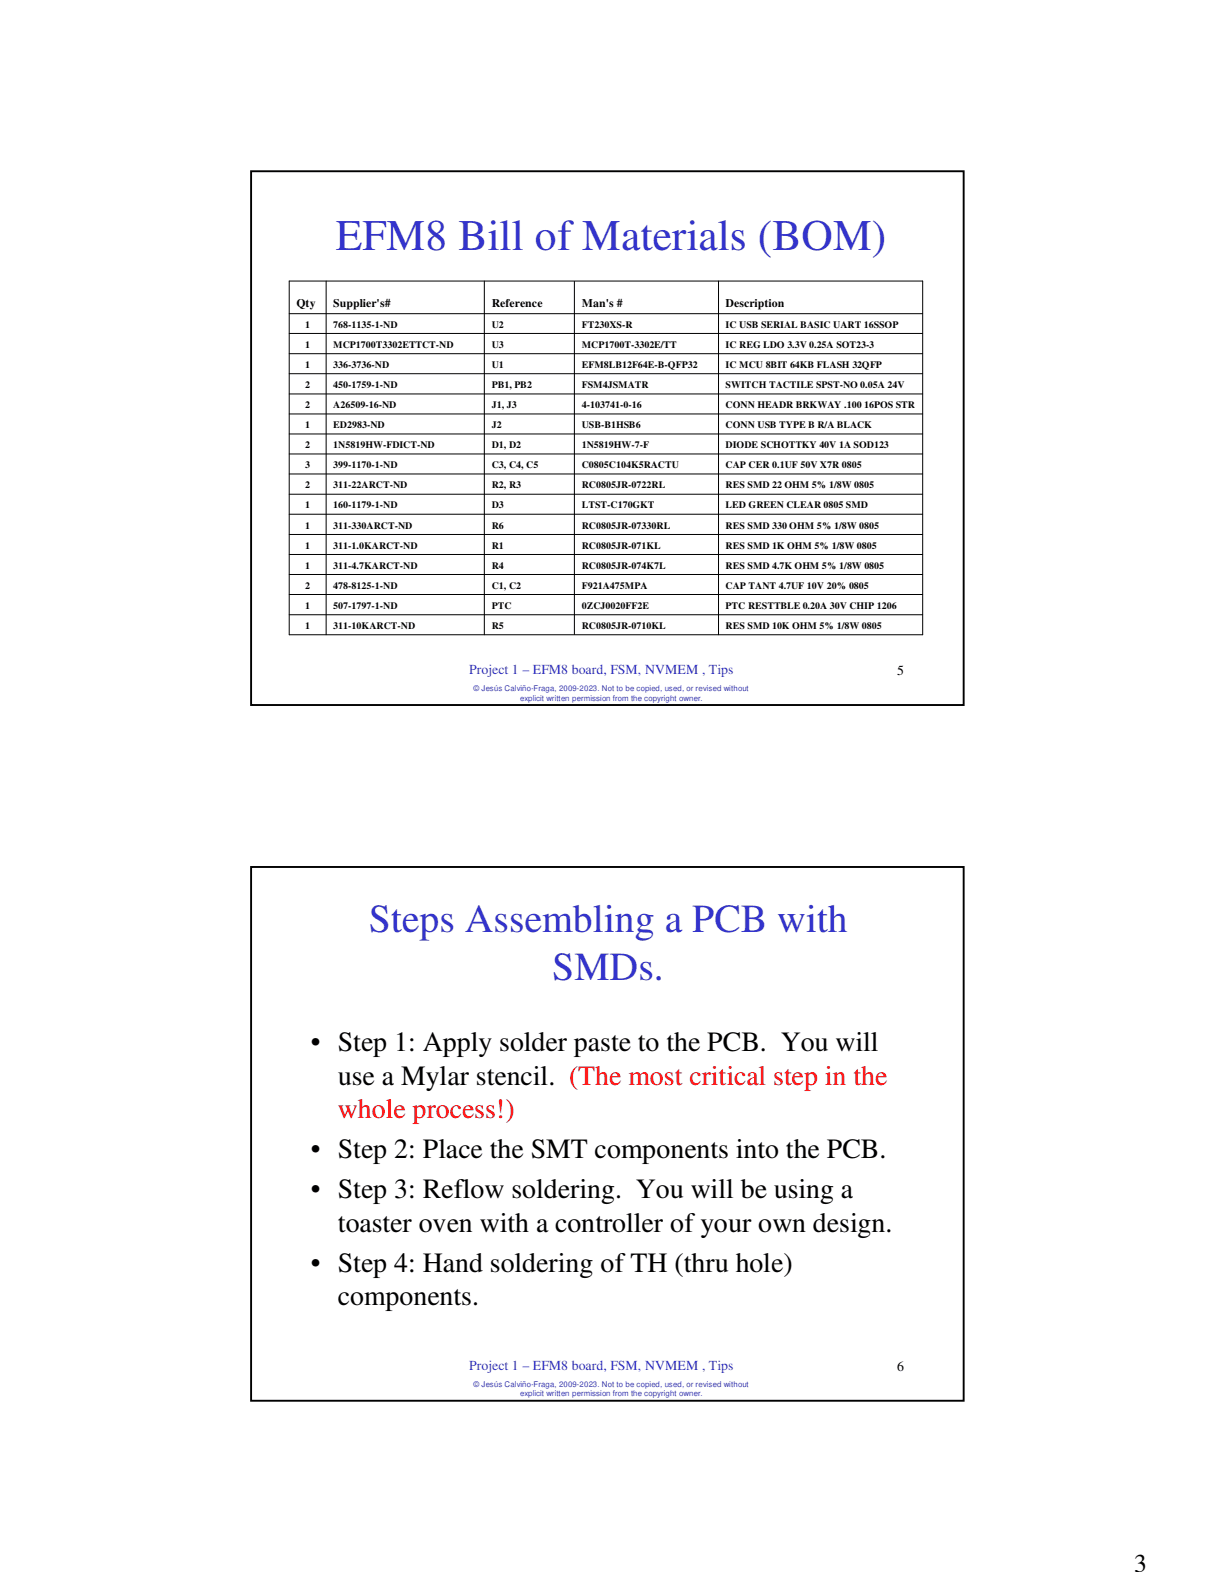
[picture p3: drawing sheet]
<svg xmlns="http://www.w3.org/2000/svg" width="216mm" height="279mm" viewBox="0 0 216 279" stroke-linecap="round" stroke-linejoin="round" font-family="sans-serif">
<defs><g id="words">
<text font-size="7.7" fill="#33c" x="59.6" y="44.4">EFM8 Bill of Materials (BOM)</text>
<g font-size="7.1" fill="#33c">
<text x="65.5" y="165.7">Steps Assembling a PCB with</text>
<text x="98.1" y="174.2">SMDs.</text>
</g>
<g font-size="5">
<text x="55.2" y="186.9">• Step 1: Apply solder paste to the PCB. You will</text>
<text x="60" y="192.8">use a Mylar stencil. (The most critical step in the</text>
<text x="55.2" y="205.9">• Step 2: Place the SMT components into the PCB.</text>
<text x="55.2" y="213">• Step 3: Reflow soldering. You will be using a</text>
<text x="60" y="218.9">toaster oven with a controller of your own design.</text>
<text x="55.2" y="226">• Step 4: Hand soldering of TH (thru hole)</text>
<text x="60" y="231.9">components.</text>
</g>
<text font-size="5" fill="#f00" x="60" y="198.7">whole process!)</text>
<text font-size="4.6" x="201.5" y="279.4">3</text>
<g font-size="2.5" fill="#33c">
<text x="83.4" y="119.8">Project 1 – EFM8 board, FSM, NVMEM , Tips</text>
<text x="83.4" y="243.5">Project 1 – EFM8 board, FSM, NVMEM , Tips</text>
</g>
<g font-size="2.5">
<text x="159.4" y="120.1">5</text>
<text x="159.4" y="243.7">6</text>
</g>
<g font-size="2.1">
<text x="52.7" y="54.6">Qty</text>
<text x="59.2" y="54.6">Supplier's#</text>
<text x="87.4" y="54.6">Reference</text>
<text x="103.4" y="54.6">Man's #</text>
<text x="128.9" y="54.6">Description</text>
</g>
<g font-size="1.8">
<text x="54.2" y="58.2">1</text>
<text x="59.2" y="58.2">768-1135-1-ND</text>
<text x="87.4" y="58.2">U2</text>
<text x="103.4" y="58.2">FT230XS-R</text>
<text x="128.9" y="58.2">IC USB SERIAL BASIC UART 16SSOP</text>
<text x="54.2" y="61.8">1</text>
<text x="54.2" y="65.4">1</text>
<text x="59.2" y="61.8">MCP1700T3302ETTCT-ND</text>
<text x="59.2" y="65.4">336-3736-ND</text>
<text x="87.4" y="65.4">U1</text>
<text x="87.4" y="61.8">U3</text>
<text x="103.4" y="61.8">MCP1700T-3302E/TT</text>
<text x="103.4" y="65.4">EFM8LB12F64E-B-QFP32</text>
<text x="128.9" y="61.8">IC REG LDO 3.3V 0.25A SOT23-3</text>
<text x="128.9" y="65.4">IC MCU 8BIT 64KB FLASH 32QFP</text>
<text x="54.2" y="68.9">2</text>
<text x="59.2" y="68.9">450-1759-1-ND</text>
<text x="87.4" y="68.9">PB1, PB2</text>
<text x="103.4" y="68.9">FSM4JSMATR</text>
<text x="128.9" y="68.9">SWITCH TACTILE SPST-NO 0.05A 24V</text>
<text x="54.2" y="72.5">2</text>
<text x="54.2" y="76.1">1</text>
<text x="59.2" y="72.5">A26509-16-ND</text>
<text x="59.2" y="76.1">ED2983-ND</text>
<text x="87.4" y="76.1">J2</text>
<text x="87.4" y="72.5">J1, J3</text>
<text x="103.4" y="72.5">4-103741-0-16</text>
<text x="103.4" y="76.1">USB-B1HSB6</text>
<text x="128.9" y="72.5">CONN HEADR BRKWAY .100 16POS STR</text>
<text x="128.9" y="76.1">CONN USB TYPE B R/A BLACK</text>
<text x="54.2" y="79.6">2</text>
<text x="54.2" y="83.2">3</text>
<text x="59.2" y="79.6">1N5819HW-FDICT-ND</text>
<text x="59.2" y="83.2">399-1170-1-ND</text>
<text x="87.4" y="83.2">C3, C4, C5</text>
<text x="87.4" y="79.6">D1, D2</text>
<text x="103.4" y="79.6">1N5819HW-7-F</text>
<text x="103.4" y="83.2">C0805C104K5RACTU</text>
<text x="128.9" y="79.6">DIODE SCHOTTKY 40V 1A SOD123</text>
<text x="128.9" y="83.2">CAP CER 0.1UF 50V X7R 0805</text>
<text x="54.2" y="86.8">2</text>
<text x="59.2" y="86.8">311-22ARCT-ND</text>
<text x="87.4" y="86.8">R2, R3</text>
<text x="103.4" y="86.8">RC0805JR-0722RL</text>
<text x="128.9" y="86.8">RES SMD 22 OHM 5% 1/8W 0805</text>
<text x="54.2" y="90.3">1</text>
<text x="54.2" y="93.9">1</text>
<text x="59.2" y="90.3">160-1179-1-ND</text>
<text x="59.2" y="93.9">311-330ARCT-ND</text>
<text x="87.4" y="93.9">R6</text>
<text x="87.4" y="90.3">D3</text>
<text x="103.4" y="90.3">LTST-C170GKT</text>
<text x="103.4" y="93.9">RC0805JR-07330RL</text>
<text x="128.9" y="90.3">LED GREEN CLEAR 0805 SMD</text>
<text x="128.9" y="93.9">RES SMD 330 OHM 5% 1/8W 0805</text>
<text x="54.2" y="97.5">1</text>
<text x="54.2" y="101">1</text>
<text x="59.2" y="97.5">311-1.0KARCT-ND</text>
<text x="59.2" y="101">311-4.7KARCT-ND</text>
<text x="87.4" y="101">R4</text>
<text x="87.4" y="97.5">R1</text>
<text x="103.4" y="97.5">RC0805JR-071KL</text>
<text x="103.4" y="101">RC0805JR-074K7L</text>
<text x="128.9" y="97.5">RES SMD 1K OHM 5% 1/8W 0805</text>
<text x="128.9" y="101">RES SMD 4.7K OHM 5% 1/8W 0805</text>
<text x="54.2" y="104.6">2</text>
<text x="59.2" y="104.6">478-8125-1-ND</text>
<text x="87.4" y="104.6">C1, C2</text>
<text x="103.4" y="104.6">F921A475MPA</text>
<text x="128.9" y="104.6">CAP TANT 4.7UF 10V 20% 0805</text>
<text x="54.2" y="108.2">1</text>
<text x="54.2" y="111.8">1</text>
<text x="59.2" y="108.2">507-1797-1-ND</text>
<text x="59.2" y="111.8">311-10KARCT-ND</text>
<text x="87.4" y="111.8">R5</text>
<text x="87.4" y="108.2">PTC</text>
<text x="103.4" y="108.2">0ZCJ0020FF2E</text>
<text x="103.4" y="111.8">RC0805JR-0710KL</text>
<text x="128.9" y="108.2">PTC RESTTBLE 0.20A 30V CHIP 1206</text>
<text x="128.9" y="111.8">RES SMD 10K OHM 5% 1/8W 0805</text>
</g>
<g font-size="1.4" fill="#33c">
<text x="84.2" y="122.9">© Jesús Calviño-Fraga, 2009-2023. Not to be copied, used, or revised without</text>
<text x="92.4" y="124.5">explicit written permission from the copyright owner.</text>
<text x="84.2" y="246.5">© Jesús Calviño-Fraga, 2009-2023. Not to be copied, used, or revised without</text>
<text x="92.4" y="248.2">explicit written permission from the copyright owner.</text>
</g>
</g></defs>
<g fill="none" stroke="#000" stroke-width=".18">
<path d="M51.4 50h112.6v62.8h-112.6zM51.4 55.8h112.6M51.4 59.3h112.6M58 50v62.8M86.1 50v62.8M102.1 50v62.8M127.7 50v62.8M51.4 62.9h112.6M51.4 66.4h112.6M51.4 70h112.6M51.4 73.6h112.6M51.4 77.1h112.6"/>
<path d="M51.4 80.7h112.6M51.4 84.2h112.6M51.4 87.8h112.6M51.4 91.4h112.6M51.4 95h112.6M51.4 98.6h112.6M51.4 102.1h112.6M51.4 105.7h112.6M51.4 109.3h112.6"/>
</g>
<path d="M44.6 30.4h126.6v94.9h-126.6z" fill="none" stroke="#000" stroke-width=".34"/>
<path d="M44.4 153.9h127v95.3h-127z" fill-rule="evenodd" fill="#fff"/>
<path d="M44.6 154.1h126.6v94.9h-126.6z" fill="none" stroke="#000" stroke-width=".34"/>
<use href="#words"/>
</svg>
